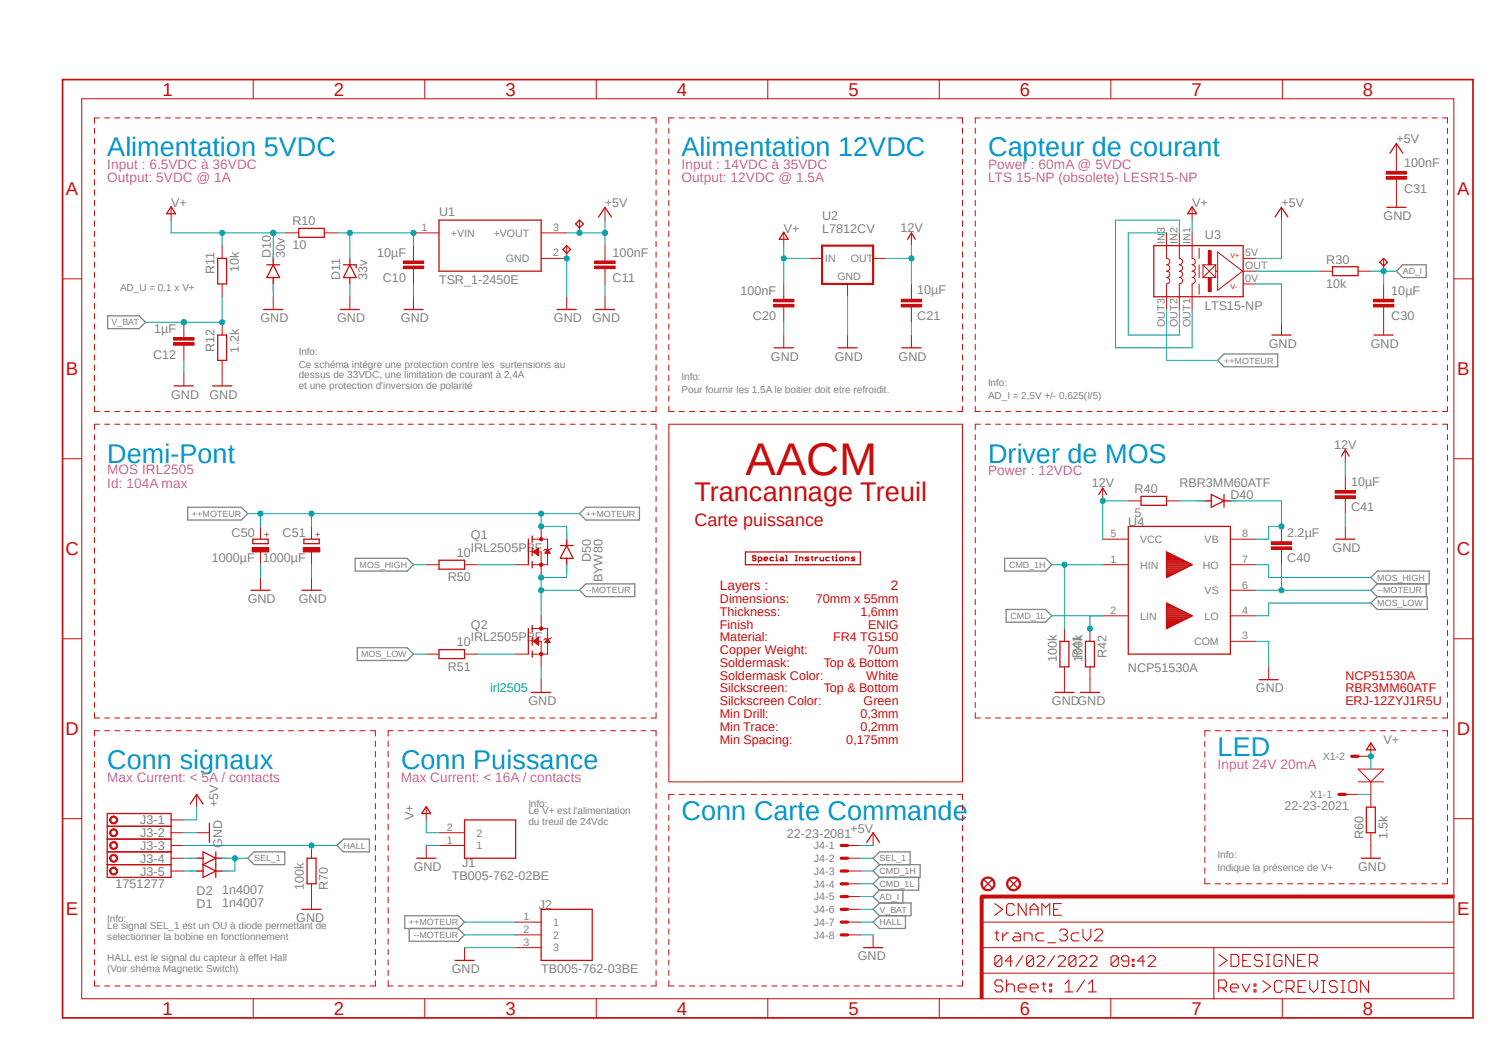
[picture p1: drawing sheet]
<svg xmlns="http://www.w3.org/2000/svg" width="297mm" height="210mm" viewBox="0 0 297 210" stroke-linecap="round" stroke-linejoin="round" font-family="sans-serif">
<defs><g id="words">
<text font-size="9.1" fill="#c90d0c" x="148.3" y="94.5">AACM</text>
<g font-size="5.4" fill="#0696d7">
<text x="21.3" y="31.1">Alimentation 5VDC</text>
<text x="135.6" y="31.1">Alimentation 12VDC</text>
<text x="196.6" y="31.1">Capteur de courant</text>
<text x="21.3" y="92">Demi-Pont</text>
<text x="196.6" y="92">Driver de MOS</text>
<text x="21.3" y="153">Conn signaux</text>
<text x="79.8" y="153">Conn Puissance</text>
<text x="242.2" y="150.4">LED</text>
<text x="135.6" y="163.1">Conn Carte Commande</text>
</g>
<text font-size="5.4" fill="#c90d0c" x="138.1" y="99.6">Trancannage Treuil</text>
<g font-size="3.7" fill="#c90d0c">
<text x="32.3" y="19">1</text>
<text x="66.4" y="19">2</text>
<text x="100.5" y="19">3</text>
<text x="134.7" y="19">4</text>
<text x="168.8" y="19">5</text>
<text x="202.9" y="19">6</text>
<text x="237" y="19">7</text>
<text x="271.1" y="19">8</text>
<text x="13.1" y="38.9">A</text>
<text x="289.9" y="38.9">A</text>
<text x="13.1" y="74.6">B</text>
<text x="289.9" y="74.6">B</text>
<text x="13" y="110.4">C</text>
<text x="289.8" y="110.4">C</text>
<text x="13" y="146.3">D</text>
<text x="289.8" y="146.3">D</text>
<text x="13.1" y="182">E</text>
<text x="289.9" y="182">E</text>
<text x="32.3" y="201.8">1</text>
<text x="66.4" y="201.8">2</text>
<text x="100.5" y="201.8">3</text>
<text x="134.7" y="201.8">4</text>
<text x="168.8" y="201.8">5</text>
<text x="202.9" y="201.8">6</text>
<text x="237" y="201.8">7</text>
<text x="271.1" y="201.8">8</text>
</g>
<text font-size="3.6" fill="#c90d0c" x="138.1" y="104.7">Carte puissance</text>
<g font-size="2.7" fill="#c55ea3">
<text x="21.3" y="33.6">Input : 6.5VDC à 36VDC</text>
<text x="135.6" y="33.6">Input : 14VDC à 35VDC</text>
<text x="196.6" y="33.6">Power : 60mA @ 5VDC</text>
<text x="21.3" y="36.2">Output: 5VDC @ 1A</text>
<text x="135.6" y="36.2">Output: 12VDC @ 1.5A</text>
<text x="196.6" y="36.2">LTS 15-NP (obsolete) LESR15-NP</text>
<text x="21.3" y="94.2">MOS IRL2505</text>
<text x="196.6" y="94.5">Power : 12VDC</text>
<text x="21.3" y="97.1">Id: 104A max</text>
<text x="21.3" y="155.5">Max Current: &lt; 5A / contacts</text>
<text x="79.8" y="155.5">Max Current: &lt; 16A / contacts</text>
<text x="242.2" y="153">Input 24V 20mA</text>
</g>
<g font-size="2.7" fill="#c90d0c">
<text x="143.2" y="117.4">Layers :</text>
<text x="177.2" y="117.4">2</text>
</g>
<g font-size="2.5" fill="#808080">
<text x="277.8" y="28.5">+5V</text>
<text x="279.3" y="33.2">100nF</text>
<text x="34" y="41.2">V+</text>
<text x="120.4" y="41.2">+5V</text>
<text x="237.2" y="41.2">V+</text>
<text x="254.9" y="41.2">+5V</text>
<text x="279.3" y="38.3">C31</text>
<text x="58.2" y="44.8">R10</text>
<text x="87.3" y="43">U1</text>
<text x="155.9" y="46.3">V+</text>
<text x="163.5" y="46.3">L7812CV</text>
<text x="163.5" y="43.8">U2</text>
<text x="179.1" y="46.1">12V</text>
<text x="239.7" y="47.6">U3</text>
<text x="275.3" y="43.8">GND</text>
<text x="53.8" y="51.4" transform="rotate(-90 53.8 51.4)">D10</text>
<text x="56.6" y="51.4" transform="rotate(-90 56.6 51.4)">30v</text>
<text x="58.2" y="49.6">10</text>
<text x="75" y="51">10µF</text>
<text x="121.9" y="51">100nF</text>
<text x="263.8" y="52.4">R30</text>
<text x="42.7" y="54.6" transform="rotate(-90 42.7 54.6)">R11</text>
<text x="47.5" y="54.2" transform="rotate(-90 47.5 54.2)">10k</text>
<text x="67.7" y="55.7" transform="rotate(-90 67.7 55.7)">D11</text>
<text x="73" y="55.7" transform="rotate(-90 73 55.7)">33v</text>
<text x="76.2" y="56.1">C10</text>
<text x="87.3" y="56.5">TSR_1-2450E</text>
<text x="121.9" y="56.1">C11</text>
<text x="147.3" y="58.6">100nF</text>
<text x="182.5" y="58.5">10µF</text>
<text x="263.8" y="57.2">10k</text>
<text x="276.8" y="58.6">10µF</text>
<text x="51.8" y="64.1">GND</text>
<text x="67.1" y="64.1">GND</text>
<text x="79.8" y="64.1">GND</text>
<text x="110.2" y="64.1">GND</text>
<text x="117.8" y="64.1">GND</text>
<text x="149.8" y="63.7">C20</text>
<text x="182.5" y="63.6">C21</text>
<text x="239.7" y="61.6">LTS15-NP</text>
<text x="276.8" y="63.7">C30</text>
<text x="30.4" y="71.3">C12</text>
<text x="30.7" y="66.3">1µF</text>
<text x="42.7" y="70" transform="rotate(-90 42.7 70)">R12</text>
<text x="47.5" y="70.1" transform="rotate(-90 47.5 70.1)">1.2k</text>
<text x="153.4" y="71.7">GND</text>
<text x="166.1" y="71.7">GND</text>
<text x="178.8" y="71.7">GND</text>
<text x="252.4" y="69.2">GND</text>
<text x="272.7" y="69.2">GND</text>
<text x="34" y="79.3">GND</text>
<text x="41.7" y="79.3">GND</text>
<text x="265.4" y="89.2">12V</text>
<text x="217.2" y="96.8">12V</text>
<text x="225.7" y="98.1">R40</text>
<text x="234.6" y="96.9">RBR3MM60ATF</text>
<text x="244.8" y="99.1">D40</text>
<text x="268.8" y="96.6">10µF</text>
<text x="268.8" y="101.7">C41</text>
<text x="46.1" y="106.8">C50</text>
<text x="56.2" y="106.8">C51</text>
<text x="93.7" y="107.2">Q1</text>
<text x="224.5" y="104.7">U4</text>
<text x="225.7" y="102.9">5</text>
<text x="256.1" y="106.8">2.2µF</text>
<text x="42.1" y="111.8">1000µF</text>
<text x="52.3" y="111.8">1000µF</text>
<text x="90.9" y="110.8">10</text>
<text x="93.7" y="109.8">IRL2505PBF</text>
<text x="117.6" y="111.8" transform="rotate(-90 117.6 111.8)">D50</text>
<text x="256.1" y="111.8">C40</text>
<text x="265.1" y="109.8">GND</text>
<text x="49.3" y="119.9">GND</text>
<text x="59.4" y="119.9">GND</text>
<text x="89.1" y="115.6">R50</text>
<text x="119.8" y="115.7" transform="rotate(-90 119.8 115.7)">BYW80</text>
<text x="93.7" y="125">Q2</text>
<text x="90.9" y="128.6">10</text>
<text x="93.7" y="127.6">IRL2505PBF</text>
<text x="210.3" y="131.7" transform="rotate(-90 210.3 131.7)">100k</text>
<text x="215.1" y="130.9" transform="rotate(-90 215.1 130.9)">R41</text>
<text x="215.4" y="131.7" transform="rotate(-90 215.4 131.7)">100k</text>
<text x="220.1" y="130.9" transform="rotate(-90 220.1 130.9)">R42</text>
<text x="89.1" y="133.4">R51</text>
<text x="224.4" y="133.6">NCP51530A</text>
<text x="249.9" y="137.7">GND</text>
<text x="105.1" y="140.3">GND</text>
<text x="209.3" y="140.3">GNDGND</text>
<text x="275.3" y="147.9">V+</text>
<text x="43.4" y="160.5" transform="rotate(-90 43.4 160.5)">+5V</text>
<text x="255.5" y="161.2">22-23-2021</text>
<text x="27.9" y="164">J3-1</text>
<text x="27.9" y="166.5">J3-2</text>
<text x="82.3" y="163.1" transform="rotate(-90 82.3 163.1)">V+</text>
<text x="156.5" y="166.8">22-23-2081</text>
<text x="169.2" y="165.6">+5V</text>
<text x="271.2" y="166.9" transform="rotate(-90 271.2 166.9)">R60</text>
<text x="276" y="166.9" transform="rotate(-90 276 166.9)">1.5k</text>
<text x="27.9" y="169">J3-3</text>
<text x="27.9" y="171.6">J3-4</text>
<text x="44.2" y="168.7" transform="rotate(-90 44.2 168.7)">GND</text>
<text x="82.3" y="173.2">GND</text>
<text x="91.9" y="172.5">J1</text>
<text x="270.2" y="173.2">GND</text>
<text x="23" y="176.7">1751277</text>
<text x="27.9" y="174.1">J3-5</text>
<text x="39.1" y="178.1">D2</text>
<text x="44.2" y="177.8">1n4007</text>
<text x="60.5" y="177" transform="rotate(-90 60.5 177)">100k</text>
<text x="65.2" y="177" transform="rotate(-90 65.2 177)">R70</text>
<text x="89.9" y="175">TB005-762-02BE</text>
<text x="39.1" y="180.6">D1</text>
<text x="44.2" y="180.3">1n4007</text>
<text x="58.9" y="183.4">GND</text>
<text x="107.2" y="180.9">J2</text>
<text x="170.6" y="191">GND</text>
<text x="89.9" y="193.6">GND</text>
<text x="107.7" y="193.6">TB005-762-03BE</text>
</g>
<g font-size="2.5" fill="#c90d0c">
<text x="143.2" y="119.9">Dimensions:</text>
<text x="162.3" y="119.9">70mm x 55mm</text>
<text x="143.2" y="122.5">Thickness:</text>
<text x="143.2" y="125">Finish</text>
<text x="171.2" y="122.5">1,6mm</text>
<text x="172.7" y="125">ENIG</text>
<text x="143.2" y="127.6">Material:</text>
<text x="143.2" y="130.1">Copper Weight:</text>
<text x="165.7" y="127.6">FR4 TG150</text>
<text x="172.5" y="130.1">70um</text>
<text x="143.2" y="132.6">Soldermask:</text>
<text x="143.2" y="135.2">Soldermask Color:</text>
<text x="143.2" y="137.7">Silckscreen:</text>
<text x="163.9" y="132.6">Top &amp; Bottom</text>
<text x="163.9" y="137.7">Top &amp; Bottom</text>
<text x="172.3" y="135.2">White</text>
<text x="267.6" y="137.7">RBR3MM60ATF</text>
<text x="267.6" y="135.2">NCP51530A</text>
<text x="143.2" y="140.3">Silckscreen Color:</text>
<text x="143.2" y="142.8">Min Drill:</text>
<text x="171.2" y="142.8">0,3mm</text>
<text x="171.8" y="140.3">Green</text>
<text x="267.6" y="140.3">ERJ-12ZYJ1R5U</text>
<text x="143.2" y="145.3">Min Trace:</text>
<text x="143.2" y="147.9">Min Spacing:</text>
<text x="168.4" y="147.9">0,175mm</text>
<text x="171.2" y="145.3">0,2mm</text>
</g>
<text font-size="2.5" fill="#0dab76" x="97.5" y="137.7">irl2505</text>
<g font-size="2.1" fill="#808080">
<text x="83.8" y="45.9">1</text>
<text x="89.7" y="47.1">+VIN</text>
<text x="98.2" y="47.1">+VOUT</text>
<text x="110" y="45.9">3</text>
<text x="100.6" y="52.2">GND</text>
<text x="110" y="51">2</text>
<text x="164.2" y="52">IN</text>
<text x="169.2" y="52">OUT</text>
<text x="231.7" y="48.5" transform="rotate(-90 231.7 48.5)">IN3</text>
<text x="234.3" y="48.5" transform="rotate(-90 234.3 48.5)">IN2</text>
<text x="236.8" y="48.5" transform="rotate(-90 236.8 48.5)">IN1</text>
<text x="247.7" y="51">5V</text>
<text x="247.7" y="53.6">OUT</text>
<text x="166.6" y="55.7">GND</text>
<text x="247.7" y="56.1">0V</text>
<text x="231.7" y="65" transform="rotate(-90 231.7 65)">OUT3</text>
<text x="234.3" y="65" transform="rotate(-90 234.3 65)">OUT2</text>
<text x="236.8" y="65" transform="rotate(-90 236.8 65)">OUT1</text>
<text x="220.9" y="106.9">5</text>
<text x="226.8" y="108">VCC</text>
<text x="239.6" y="108">VB</text>
<text x="247.1" y="106.9">8</text>
<text x="220.9" y="112">1</text>
<text x="226.8" y="113.1">HIN</text>
<text x="239.3" y="113.1">HO</text>
<text x="247.1" y="112">7</text>
<text x="239.6" y="118.2">VS</text>
<text x="247.1" y="117.1">6</text>
<text x="220.9" y="122.1">2</text>
<text x="226.8" y="123.2">LIN</text>
<text x="239.6" y="123.2">LO</text>
<text x="247.1" y="122.1">4</text>
<text x="237.5" y="128.3">COM</text>
<text x="247.1" y="127.2">3</text>
<text x="263.1" y="151.2">X1-2</text>
<text x="260.6" y="158.8">X1-1</text>
<text x="88.9" y="167.8">1</text>
<text x="88.9" y="165.3">2</text>
<text x="94.8" y="166.4">2</text>
<text x="94.8" y="168.9">1</text>
<text x="161.9" y="168.9">J4-1</text>
<text x="161.9" y="171.4">J4-2</text>
<text x="161.9" y="174">J4-3</text>
<text x="161.9" y="176.5">J4-4</text>
<text x="161.9" y="179.1">J4-5</text>
<text x="104.1" y="183">1</text>
<text x="104.1" y="185.6">2</text>
<text x="110" y="184.1">1</text>
<text x="161.9" y="181.6">J4-6</text>
<text x="161.9" y="184.1">J4-7</text>
<text x="104.1" y="188.1">3</text>
<text x="110" y="186.7">2</text>
<text x="110" y="189.2">3</text>
<text x="161.9" y="186.7">J4-8</text>
</g>
<g font-size="2" fill="#808080">
<text x="23.9" y="57.9">AD_U = 0.1 x V+</text>
<text x="59.4" y="70.6">Info:</text>
<text x="59.4" y="73.2">Ce schéma intègre une protection contre les surtensions au</text>
<text x="59.4" y="75.3">dessus de 33VDC, une limitation de courant à 2,4A</text>
<text x="59.4" y="77.4">et une protection d'inversion de polarité</text>
<text x="135.6" y="75.6">Info:</text>
<text x="196.6" y="76.8">Info:</text>
<text x="135.6" y="78.2">Pour fournir les 1.5A le boitier doit etre refroidit.</text>
<text x="196.6" y="79.3">AD_I = 2,5V +/- 0,625(I/5)</text>
<text x="105.1" y="160.5">Info:</text>
<text x="105.1" y="162">Le V+ est l'alimentation</text>
<text x="105.1" y="164.1">du treuil de 24Vdc</text>
<text x="242.2" y="170.7">Info:</text>
<text x="242.2" y="173.2">Indique la présence de V+</text>
<text x="21.3" y="184.8">Le signal SEL_1 est un OU à diode permettant de</text>
<text x="21.3" y="183.4">Info:</text>
<text x="21.3" y="186.9">selectionner la bobine en fonctionnement</text>
<text x="21.3" y="191.2">HALL est le signal du capteur à effet Hall</text>
<text x="21.3" y="193.3">(Voir shéma Magnetic Switch)</text>
</g>
<g font-size="1.8" fill="#808080">
<text x="279.1" y="54.6">AD_I</text>
<text x="22.2" y="64.7">V_BAT</text>
<text x="243.5" y="72.3">++MOTEUR</text>
<text x="38.2" y="102.8">++MOTEUR</text>
<text x="116.5" y="102.8">++MOTEUR</text>
<text x="71.5" y="112.9">MOS_HIGH</text>
<text x="200.7" y="112.9">CMD_1H</text>
<text x="116.5" y="118">--MOTEUR</text>
<text x="274" y="118">--MOTEUR</text>
<text x="274" y="115.5">MOS_HIGH</text>
<text x="201" y="123.1">CMD_1L</text>
<text x="274" y="120.6">MOS_LOW</text>
<text x="71.8" y="130.7">MOS_LOW</text>
<text x="50.5" y="171.3">SEL_1</text>
<text x="68.3" y="168.8">HALL</text>
<text x="175" y="171.3">SEL_1</text>
<text x="175" y="173.9">CMD_1H</text>
<text x="175" y="178.9">AD_I</text>
<text x="175" y="176.4">CMD_1L</text>
<text x="81.3" y="184">++MOTEUR</text>
<text x="175" y="181.5">V_BAT</text>
<text x="175" y="184">HALL</text>
<text x="82.3" y="186.6">--MOTEUR</text>
</g>
<g font-size="1.8" fill="#c90d0c">
<text x="53.7" y="106.8" transform="rotate(-90 53.7 106.8)">+</text>
<text x="63.8" y="106.8" transform="rotate(-90 63.8 106.8)">+</text>
</g>
<g font-size="1.4" fill="#c90d0c">
<text x="244.8" y="51.4">V+</text>
<text x="244.8" y="57.5">V-</text>
</g>
<g font-size=".6" fill="#808080">
<text x="54.6" y="53" transform="rotate(-90 54.6 53)">SpiceOrder 2</text>
<text x="54.6" y="58.1" transform="rotate(-90 54.6 58.1)">SpiceOrder 1</text>
<text x="238.1" y="99.8">SpiceOrder 1</text>
<text x="243.2" y="99.8">SpiceOrder 2</text>
<text x="113" y="113.9" transform="rotate(-90 113 113.9)">SpiceOrder 1</text>
<text x="113" y="108.8" transform="rotate(-90 113 108.8)">SpiceOrder 2</text>
<text x="37.5" y="173.4">SpiceOrder 1</text>
<text x="37.5" y="170.9">SpiceOrder 1</text>
<text x="42.6" y="173.4">SpiceOrder 2</text>
<text x="42.6" y="170.9">SpiceOrder 2</text>
</g>
</g></defs>
<path d="M12.1 15.5l281.3 187.3M293.4 15.5l-281.3 187.3" fill="none" stroke="#fff" stroke-width=".2"/>
<g fill="none" stroke="#808080" stroke-width=".25">
<path d="M279.1 52.7h4.6v2.5h-4.6l-1.3-1.3zM21.4 62.8h6.3l1.3 1.3-1.3 1.3h-6.3zM243.5 70.4h10.7v2.5h-10.7l-1.3-1.2zM37.3 100.9h10.7l1.3 1.3-1.3 1.2h-10.7zM70.7 111h10.3l1.3 1.3-1.3 1.3h-10.3zM115.3 117.4l1.2-1.3h9.8v2.6h-9.8zM115.3 102.2l1.2-1.3h10.7v2.5h-10.7zM199.9 111h8.1l1.3 1.3-1.3 1.3h-8.1zM272.7 114.9l1.3-1.3h10.3v2.5h-10.3zM272.7 119.9l1.3-1.2h9.9v2.5h-9.9zM274 116.1l-1.3 1.3 1.3 1.3M283.7 116.1v2.6"/>
<path d="M71.1 128.8h9.9l1.3 1.3-1.3 1.3h-9.9zM200.2 121.2h7.8l1.3 1.3-1.3 1.2h-7.8zM50.5 169.4h6.1v2.6h-6.1l-1.2-1.3zM68.3 166.9h5.2v2.5h-5.2l-1.2-1.3zM175 179.6l-1.3 1.2 1.3 1.3M175 179.6h6.2v2.5h-6.2M175 177l-1.3 1.3 1.3 1.3M175 172l-1.3-1.3 1.3-1.3h6.1v2.6M175 172h8v2.5h-8M175 172l-1.3 1.2 1.3 1.3M175 174.5l-1.3 1.3 1.3 1.2M179.6 177v2.6"/>
<path d="M182.8 174.5v2.5h-7.8M80.5 182.1h10.6l1.3 1.3-1.3 1.3h-10.6zM81.4 184.7v2.5h9.7l1.3-1.3-1.3-1.2M175 182.1l-1.3 1.3 1.3 1.3h5.1v-2.6"/>
</g>
<g fill="none" stroke="#c90d0c" stroke-width=".2">
<path d="M18.8 25.5v1M18.8 27.6v1M18.8 29.6v1M18.8 31.7v1M18.8 33.7v1.1M18.8 35.7v1.1M18.8 37.8v1M18.8 39.8v1.1M19.8 23.5h-1v1M20.8 23.5h1M22.8 23.5h1M24.8 23.5h1.1"/>
<path d="M26.8 23.5h1.1M28.9 23.5h1M30.9 23.5h1M32.9 23.5h1M34.9 23.5h1M36.9 23.5h1M38.9 23.5h1M40.9 23.5h1.1M43 23.5h1M45 23.5h1M47 23.5h1M49 23.5h1"/>
<path d="M51 23.5h1M53 23.5h1M55 23.5h1M57 23.5h1M59.1 23.5h1M61.1 23.5h1M63.1 23.5h1M65.1 23.5h1M67.1 23.5h1M69.1 23.5h1M71.1 23.5h1M73.2 23.5h1"/>
<path d="M75.1 23.5h1.1M77.2 23.5h1M79.2 23.5h1M81.2 23.5h1M83.2 23.5h1M85.2 23.5h1M87.2 23.5h1.1M89.2 23.5h1.1M91.3 23.5h1M93.3 23.5h1M95.3 23.5h1M97.3 23.5h1"/>
<path d="M99.3 23.5h1M101.3 23.5h1M103.3 23.5h1.1M105.4 23.5h1M107.4 23.5h1M109.4 23.5h1M111.4 23.5h1M113.4 23.5h1M115.4 23.5h1M117.4 23.5h1M119.4 23.5h1M121.5 23.5h1"/>
<path d="M123.5 23.5h1M125.5 23.5h1M127.5 23.5h1M129.5 23.5h1v1M130.5 25.5v1M130.5 27.6v1M130.5 29.6v1M130.5 31.7v1M130.5 33.7v1.1M130.5 35.7v1.1M130.5 37.8v1M130.5 39.8v1.1"/>
<path d="M133.1 25.5v1M133.1 27.6v1M133.1 29.6v1M133.1 31.7v1M133.1 33.7v1.1M133.1 35.7v1.1M133.1 37.8v1M133.1 39.8v1.1M134.1 23.5h-1v1M135.1 23.5h1M137.2 23.5h1M139.2 23.5h1.1"/>
<path d="M141.3 23.5h1M143.3 23.5h1.1M145.3 23.5h1.1M147.4 23.5h1.1M149.4 23.5h1.1M151.5 23.5h1M153.5 23.5h1.1M155.6 23.5h1M157.6 23.5h1.1M159.7 23.5h1M161.7 23.5h1.1M163.8 23.5h1"/>
<path d="M165.8 23.5h1.1M167.9 23.5h1M169.9 23.5h1.1M172 23.5h1M174 23.5h1.1M176.1 23.5h1M178.1 23.5h1.1M180.2 23.5h1M182.2 23.5h1.1M184.3 23.5h1M186.3 23.5h1.1M188.3 23.5h1.1"/>
<path d="M190.4 23.5h1.1v1M191.5 25.5v1M191.5 27.6v1M191.5 29.6v1M191.5 31.7v1M191.5 33.7v1.1M191.5 35.7v1.1M191.5 37.8v1M191.5 39.8v1.1M194 25.5v1M194 27.6v1M194 29.6v1"/>
<path d="M194 31.7v1M194 33.7v1.1M194 35.7v1.1M194 37.8v1M194 39.8v1.1M195 23.5h-1v1M196 23.5h1M198 23.5h1.1M200.1 23.5h1M202.1 23.5h1M204.1 23.5h1M206.1 23.5h1"/>
<path d="M208.2 23.5h1M210.1 23.5h1.1M212.2 23.5h1M214.2 23.5h1M216.2 23.5h1.1M218.2 23.5h1M220.3 23.5h1M222.3 23.5h1M224.3 23.5h1M226.3 23.5h1M228.3 23.5h1.1M230.4 23.5h1"/>
<path d="M232.4 23.5h1M234.4 23.5h1M236.4 23.5h1M238.4 23.5h1.1M240.5 23.5h1M242.5 23.5h1M244.5 23.5h1M246.5 23.5h1M248.5 23.5h1.1M250.6 23.5h1M252.6 23.5h1M254.6 23.5h1"/>
<path d="M256.6 23.5h1M258.7 23.5h1M260.6 23.5h1.1M262.7 23.5h1M264.7 23.5h1M266.7 23.5h1.1M268.7 23.5h1M270.8 23.5h1M272.8 23.5h1M274.8 23.5h1M276.8 23.5h1M278.8 23.5h1.1"/>
<path d="M280.9 23.5h1M282.9 23.5h1M284.9 23.5h1M286.9 23.5h1.1v1M288 25.5v1M288 27.6v1M288 29.6v1M288 31.7v1M288 33.7v1.1M288 35.7v1.1M288 37.8v1M288 39.8v1.1"/>
<path d="M18.8 41.9v1M18.8 43.9v1.1M18.8 46v1M18.8 48v1.1M18.8 50.1v1M18.8 52.1v1.1M18.8 54.2v1M18.8 56.2v1.1M18.8 58.3v1M120.4 41.2v2.6M130.5 41.9v1M130.5 43.9v1.1"/>
<path d="M130.5 46v1M130.5 48v1.1M130.5 50.1v1M130.5 52.1v1.1M130.5 54.2v1M130.5 56.2v1.1M130.5 58.3v1M133.1 41.9v1M133.1 43.9v1.1M133.1 46v1M133.1 48v1.1M133.1 50.1v1"/>
<path d="M133.1 52.1v1.1M133.1 54.2v1M133.1 56.2v1.1M133.1 58.3v1M191.5 41.9v1M191.5 43.9v1.1M191.5 46v1M191.5 48v1.1M191.5 50.1v1M191.5 52.1v1.1M191.5 54.2v1M191.5 56.2v1.1"/>
<path d="M191.5 58.3v1M194 41.9v1M194 43.9v1.1M194 46v1M194 48v1.1M194 50.1v1M194 52.1v1.1M194 54.2v1M194 56.2v1.1M194 58.3v1M288 41.9v1M288 43.9v1.1"/>
<path d="M288 46v1M288 48v1.1M288 50.1v1M288 52.1v1.1M288 54.2v1M288 56.2v1.1M288 58.3v1M18.8 60.3v1.1M18.8 62.4v1M18.8 64.4v1M18.8 66.5v1M18.8 68.5v1.1"/>
<path d="M18.8 70.6v1M18.8 72.6v1.1M18.8 74.6v1.1M18.8 76.7v1.1M18.8 78.7v1.1M130.5 60.3v1.1M130.5 62.4v1M130.5 64.4v1M130.5 66.5v1M130.5 68.5v1.1M130.5 70.6v1M130.5 72.6v1.1"/>
<path d="M130.5 74.6v1.1M130.5 76.7v1.1M130.5 78.7v1.1M133.1 60.3v1.1M133.1 62.4v1M133.1 64.4v1M133.1 66.5v1M133.1 68.5v1.1M133.1 70.6v1M133.1 72.6v1.1M133.1 74.6v1.1M133.1 76.7v1.1"/>
<path d="M133.1 78.7v1.1M191.5 60.3v1.1M191.5 62.4v1M191.5 64.4v1M191.5 66.5v1M191.5 68.5v1.1M191.5 70.6v1M191.5 72.6v1.1M191.5 74.6v1.1M191.5 76.7v1.1M191.5 78.7v1.1M194 60.3v1.1"/>
<path d="M194 62.4v1M194 64.4v1M194 66.5v1M194 68.5v1.1M194 70.6v1M194 72.6v1.1M194 74.6v1.1M194 76.7v1.1M194 78.7v1.1M288 60.3v1.1M288 62.4v1M288 64.4v1"/>
<path d="M288 66.5v1M288 68.5v1.1M288 70.6v1M288 72.6v1.1M288 74.6v1.1M288 76.7v1.1M288 78.7v1.1M18.8 80.8v1h1M18.8 86.4v1.1M18.8 88.5v1M18.8 90.5v1.1M18.8 92.6v1"/>
<path d="M18.8 94.6v1.1M18.8 96.7v1M18.8 98.7v1.1M19.8 84.4h-1v1M20.8 81.8h1M20.8 84.4h1M22.8 81.8h1M22.8 84.4h1M24.8 81.8h1.1M24.8 84.4h1.1M26.8 81.8h1.1M26.8 84.4h1.1"/>
<path d="M28.9 81.8h1M28.9 84.4h1M30.9 81.8h1M30.9 84.4h1M32.9 81.8h1M32.9 84.4h1M34.9 81.8h1M34.9 84.4h1M36.9 81.8h1M36.9 84.4h1M38.9 81.8h1M38.9 84.4h1"/>
<path d="M40.9 81.8h1.1M40.9 84.4h1.1M43 81.8h1M43 84.4h1M45 81.8h1M45 84.4h1M47 81.8h1M47 84.4h1M49 81.8h1M49 84.4h1M51 81.8h1M51 84.4h1"/>
<path d="M53 81.8h1M53 84.4h1M55 81.8h1M55 84.4h1M57 81.8h1M57 84.4h1M59.1 81.8h1M59.1 84.4h1M61.1 81.8h1M61.1 84.4h1M63.1 81.8h1M63.1 84.4h1"/>
<path d="M65.1 81.8h1M65.1 84.4h1M67.1 81.8h1M67.1 84.4h1M69.1 81.8h1M69.1 84.4h1M71.1 81.8h1M71.1 84.4h1M73.2 81.8h1M73.2 84.4h1M75.1 81.8h1.1M75.1 84.4h1.1"/>
<path d="M77.2 81.8h1M77.2 84.4h1M79.2 81.8h1M79.2 84.4h1M81.2 81.8h1M81.2 84.4h1M83.2 81.8h1M83.2 84.4h1M85.2 81.8h1M85.2 84.4h1M87.2 81.8h1.1M87.2 84.4h1.1"/>
<path d="M89.2 81.8h1.1M89.2 84.4h1.1M91.3 81.8h1M91.3 84.4h1M93.3 81.8h1M93.3 84.4h1M95.3 81.8h1M95.3 84.4h1M97.3 81.8h1M97.3 84.4h1M99.3 81.8h1M99.3 84.4h1"/>
<path d="M101.3 81.8h1M101.3 84.4h1M103.3 81.8h1.1M103.3 84.4h1.1M105.4 81.8h1M105.4 84.4h1M107.4 81.8h1M107.4 84.4h1M109.4 81.8h1M109.4 84.4h1M111.4 81.8h1M111.4 84.4h1"/>
<path d="M113.4 81.8h1M113.4 84.4h1M115.4 81.8h1M115.4 84.4h1M117.4 81.8h1M117.4 84.4h1M119.4 81.8h1M119.4 84.4h1M121.5 81.8h1M121.5 84.4h1M123.5 81.8h1M123.5 84.4h1"/>
<path d="M125.5 81.8h1M125.5 84.4h1M127.5 81.8h1M127.5 84.4h1M129.5 84.4h1v1M130.5 80.8v1h-1M130.5 86.4v1.1M130.5 88.5v1M130.5 90.5v1.1M130.5 92.6v1M130.5 94.6v1.1M130.5 96.7v1"/>
<path d="M130.5 98.7v1.1M133.1 80.8v1h1M133.1 84.4h58.4v71.1h-58.4zM135.1 81.8h1M137.2 81.8h1M139.2 81.8h1.1M141.3 81.8h1M143.3 81.8h1.1M145.3 81.8h1.1M147.4 81.8h1.1M149.4 81.8h1.1M151.5 81.8h1"/>
<path d="M153.5 81.8h1.1M155.6 81.8h1M157.6 81.8h1.1M159.7 81.8h1M161.7 81.8h1.1M163.8 81.8h1M165.8 81.8h1.1M167.9 81.8h1M169.9 81.8h1.1M172 81.8h1M174 81.8h1.1M176.1 81.8h1"/>
<path d="M178.1 81.8h1.1M180.2 81.8h1M182.2 81.8h1.1M184.3 81.8h1M186.3 81.8h1.1M188.3 81.8h1.1M191.5 80.8v1h-1.1M194 80.8v1h1M194 86.4v1.1M194 88.5v1M194 90.5v1.1M194 92.6v1"/>
<path d="M194 94.6v1.1M194 96.7v1M194 98.7v1.1M195 84.4h-1v1M196 81.8h1M196 84.4h1M198 81.8h1.1M198 84.4h1.1M200.1 81.8h1M200.1 84.4h1M202.1 81.8h1M202.1 84.4h1"/>
<path d="M204.1 81.8h1M204.1 84.4h1M206.1 81.8h1M206.1 84.4h1M208.2 81.8h1M208.2 84.4h1M210.1 81.8h1.1M210.1 84.4h1.1M212.2 81.8h1M212.2 84.4h1M214.2 81.8h1M214.2 84.4h1"/>
<path d="M216.2 81.8h1.1M216.2 84.4h1.1M218.2 81.8h1M218.2 84.4h1M220.3 81.8h1M220.3 84.4h1M222.3 81.8h1M222.3 84.4h1M224.3 81.8h1M224.3 84.4h1M226.3 81.8h1M226.3 84.4h1"/>
<path d="M228.3 81.8h1.1M228.3 84.4h1.1M230.4 81.8h1M230.4 84.4h1M232.4 81.8h1M232.4 84.4h1M234.4 81.8h1M234.4 84.4h1M236.4 81.8h1M236.4 84.4h1M238.4 81.8h1.1M238.4 84.4h1.1"/>
<path d="M240.5 81.8h1M240.5 84.4h1M242.5 81.8h1M242.5 84.4h1M244.5 81.8h1M244.5 84.4h1M246.5 81.8h1M246.5 84.4h1M248.5 81.8h1.1M248.5 84.4h1.1M250.6 81.8h1M250.6 84.4h1"/>
<path d="M252.6 81.8h1M252.6 84.4h1M254.6 81.8h1M254.6 84.4h1M256.6 81.8h1M256.6 84.4h1M258.7 81.8h1M258.7 84.4h1M260.6 81.8h1.1M260.6 84.4h1.1M262.7 81.8h1M262.7 84.4h1"/>
<path d="M264.7 81.8h1M264.7 84.4h1M266.7 81.8h1.1M266.7 84.4h1.1M268.7 81.8h1M268.7 84.4h1M270.8 81.8h1M270.8 84.4h1M272.8 81.8h1M272.8 84.4h1M274.8 81.8h1M274.8 84.4h1"/>
<path d="M276.8 81.8h1M276.8 84.4h1M278.8 81.8h1.1M278.8 84.4h1.1M280.9 81.8h1M280.9 84.4h1M282.9 81.8h1M282.9 84.4h1M284.9 81.8h1M284.9 84.4h1M286.9 84.4h1.1v1M288 80.8v1h-1.1"/>
<path d="M288 86.4v1.1M288 88.5v1M288 90.5v1.1M288 92.6v1M288 94.6v1.1M288 96.7v1M288 98.7v1.1M18.8 100.8v1M18.8 102.8v1M18.8 104.9v1M18.8 106.9v1M18.8 109v1"/>
<path d="M18.8 111v1.1M18.8 113.1v1M18.8 115.1v1.1M18.8 117.1v1.1M18.8 119.2v1.1M130.5 100.8v1M130.5 102.8v1M130.5 104.9v1M130.5 106.9v1M130.5 109v1M130.5 111v1.1M130.5 113.1v1"/>
<path d="M130.5 115.1v1.1M130.5 117.1v1.1M130.5 119.2v1.1M194 100.8v1M194 102.8v1M194 104.9v1M194 106.9v1M194 109v1M194 111v1.1M194 113.1v1M194 115.1v1.1M194 117.1v1.1"/>
<path d="M194 119.2v1.1M288 100.8v1M288 102.8v1M288 104.9v1M288 106.9v1M288 109v1M288 111v1.1M288 113.1v1M288 115.1v1.1M288 117.1v1.1M288 119.2v1.1M18.8 121.2v1.1"/>
<path d="M18.8 123.3v1M18.8 125.3v1.1M18.8 127.4v1M18.8 129.5v1M18.8 131.5v1M18.8 133.5v1.1M18.8 135.6v1.1M18.8 137.6v1.1M18.8 139.7v1M130.5 121.2v1.1M130.5 123.3v1M130.5 125.3v1.1"/>
<path d="M130.5 127.4v1M130.5 129.5v1M130.5 131.5v1M130.5 133.5v1.1M130.5 135.6v1.1M130.5 137.6v1.1M130.5 139.7v1M194 121.2v1.1M194 123.3v1M194 125.3v1.1M194 127.4v1M194 129.5v1"/>
<path d="M194 131.5v1M194 133.5v1.1M194 135.6v1.1M194 137.6v1.1M194 139.7v1M288 121.2v1.1M288 123.3v1M288 125.3v1.1M288 127.4v1M288 129.5v1M288 131.5v1M288 133.5v1.1"/>
<path d="M288 135.6v1.1M288 137.6v1.1M288 139.7v1M18.8 141.7v1.1h1M18.8 147.4v1.1M18.8 149.4v1.1M18.8 151.5v1.1M18.8 153.6v1.1M18.8 155.7v1.1M18.8 157.7v1.1M18.8 159.8v1.1M19.8 145.3h-1v1.1"/>
<path d="M20.8 142.8h1M20.8 145.3h1M22.8 142.8h1M22.9 145.3h1M24.8 142.8h1.1M24.9 145.3h1M26.8 142.8h1.1M26.9 145.3h1M28.9 142.8h1M29 145.3h1M30.9 142.8h1M31 145.3h1"/>
<path d="M32.9 142.8h1M33 145.3h1M34.9 142.8h1M35.1 145.3h1M36.9 142.8h1M37.1 145.3h1M38.9 142.8h1M39.1 145.3h1M40.9 142.8h1.1M41.1 145.3h1.1M43 142.8h1M43.2 145.3h1"/>
<path d="M45 142.8h1M45.2 145.3h1M47 142.8h1M47.2 145.3h1.1M49 142.8h1M49.3 145.3h1M51 142.8h1M51.3 145.3h1M53 142.8h1M53.3 145.3h1.1M55 142.8h1M55.3 145.3h1.1"/>
<path d="M57 142.8h1M57.4 145.3h1M59.1 142.8h1M59.4 145.3h1.1M61.1 142.8h1M61.4 145.3h1.1M63.1 142.8h1M63.5 145.3h1M65.1 142.8h1M65.5 145.3h1M67.1 142.8h1M67.5 145.3h1.1"/>
<path d="M69.1 142.8h1M69.6 145.3h1M71.1 142.8h1M71.6 145.3h1M73.2 142.8h1M73.6 145.3h1.1v1.1M74.7 147.4v1.1M74.7 149.4v1.1M74.7 151.5v1.1M74.7 153.6v1.1M74.7 155.7v1.1M74.7 157.7v1.1"/>
<path d="M74.7 159.8v1.1M75.1 142.8h1.1M77.2 142.8h1M77.2 147.4v1.1M77.2 149.4v1.1M77.2 151.5v1.1M77.2 153.6v1.1M77.2 155.7v1.1M77.2 157.7v1.1M77.2 159.8v1.1M78.2 145.3h-1v1.1M79.2 142.8h1"/>
<path d="M79.2 145.3h1M81.2 142.8h1M81.2 145.3h1M83.2 142.8h1M83.2 145.3h1M85.2 142.8h1M85.3 145.3h1M87.2 142.8h1.1M87.2 145.3h1.1M89.2 142.8h1.1M89.3 145.3h1M91.3 142.8h1"/>
<path d="M91.3 145.3h1M93.3 142.8h1M93.3 145.3h1M95.3 142.8h1M95.3 145.3h1M97.3 142.8h1M97.3 145.3h1M99.3 142.8h1M99.3 145.3h1M101.3 142.8h1M101.3 145.3h1.1M103.3 142.8h1.1"/>
<path d="M103.3 145.3h1.1M105.4 142.8h1M105.4 145.3h1M107.4 142.8h1M107.4 145.3h1M109.4 142.8h1M109.4 145.3h1M111.4 142.8h1M111.4 145.3h1M113.4 142.8h1M113.4 145.3h1M115.4 142.8h1"/>
<path d="M115.4 145.3h1M117.4 142.8h1M117.4 145.3h1M119.4 142.8h1M119.5 145.3h.9M121.5 142.8h1M121.5 145.3h1M123.5 142.8h1M123.5 145.3h1M125.5 142.8h1M125.5 145.3h1M127.5 142.8h1"/>
<path d="M127.5 145.3h1M129.5 145.3h1v1.1M130.5 141.7v1.1h-1M130.5 147.4v1.1M130.5 149.4v1.1M130.5 151.5v1.1M130.5 153.6v1.1M130.5 155.7v1.1M130.5 157.7v1.1M130.5 159.8v1.1M134.1 158h-1v1M135.1 158h1"/>
<path d="M137.2 158h1M139.2 158h1.1M141.3 158h1M143.3 158h1.1M145.3 158h1.1M147.4 158h1.1M149.4 158h1.1M151.5 158h1M153.5 158h1.1M155.6 158h1M157.6 158h1.1M159.7 158h1"/>
<path d="M161.7 158h1.1M163.8 158h1M165.8 158h1.1M167.9 158h1M169.9 158h1.1M172 158h1M174 158h1.1M176.1 158h1M178.1 158h1.1M180.2 158h1M182.2 158h1.1M184.3 158h1"/>
<path d="M186.3 158h1.1M188.3 158h1.1M190.4 158h1.1v1M194 141.7v1.1h1M196 142.8h1M198 142.8h1.1M200.1 142.8h1M202.1 142.8h1M204.1 142.8h1M206.1 142.8h1M208.2 142.8h1M210.1 142.8h1.1"/>
<path d="M212.2 142.8h1M214.2 142.8h1M216.2 142.8h1.1M218.2 142.8h1M220.3 142.8h1M222.3 142.8h1M224.3 142.8h1M226.3 142.8h1M228.3 142.8h1.1M230.4 142.8h1M232.4 142.8h1M234.4 142.8h1"/>
<path d="M236.4 142.8h1M238.4 142.8h1.1M239.7 147.4v1.1M239.7 149.5v1.1M239.7 151.6v1.1M239.7 153.7v1.1M239.7 155.8v1.1M239.7 157.9v1.1M239.7 160v1.1M240.5 142.8h1M240.7 145.3h-1v1.1M241.8 145.3h1"/>
<path d="M242.5 142.8h1M243.8 145.3h1.1M244.5 142.8h1M245.9 145.3h1M246.5 142.8h1M247.9 145.3h1.1M248.5 142.8h1.1M250 145.3h1M250.6 142.8h1M252 145.3h1.1M252.6 142.8h1M254.1 145.3h1"/>
<path d="M254.6 142.8h1M256.1 145.3h1.1M256.6 142.8h1M258.1 145.3h1.1M258.7 142.8h1M260.2 145.3h1.1M260.6 142.8h1.1M262.3 145.3h1M262.7 142.8h1M264.3 145.3h1.1M264.7 142.8h1M266.4 145.3h1"/>
<path d="M266.7 142.8h1.1M268.4 145.3h1.1M268.7 142.8h1M270.2 155.5h5.1M270.2 153h5.1l-2.6 2.5zM270.5 145.3h1M270.8 142.8h1M272.5 145.3h1.1M272.7 155.5v2.5M272.8 142.8h1M274.6 145.3h1M274.8 142.8h1"/>
<path d="M276.6 145.3h1.1M276.8 142.8h1M278.7 145.3h1M278.8 142.8h1.1M280.8 145.3h1M280.9 142.8h1M282.8 145.3h1M282.9 142.8h1M284.9 145.3h1M284.9 142.8h1M286.9 145.3h1.1v1.1M288 141.7v1.1h-1.1"/>
<path d="M288 147.4v1.1M288 149.5v1.1M288 151.6v1.1M288 153.7v1.1M288 155.8v1.1M288 157.9v1.1M288 160v1.1M18.8 161.9v1M18.8 164v1M18.8 166v1.1M18.8 168.1v1.1M18.8 170.2v1"/>
<path d="M18.8 172.3v1M18.8 174.3v1.1M18.8 176.4v1.1M18.8 178.4v1.1M74.7 161.9v1M74.7 164v1M74.7 166v1.1M74.7 168.1v1.1M74.7 170.2v1M74.7 172.3v1M74.7 174.3v1.1M74.7 176.4v1.1"/>
<path d="M74.7 178.4v1.1M77.2 161.9v1M77.2 164v1M77.2 166v1.1M77.2 168.1v1.1M77.2 170.2v1M77.2 172.3v1M77.2 174.3v1.1M77.2 176.4v1.1M77.2 178.4v1.1M130.5 161.9v1M130.5 164v1"/>
<path d="M130.5 166v1.1M130.5 168.1v1.1M130.5 170.2v1M130.5 172.3v1M130.5 174.3v1.1M130.5 176.4v1.1M130.5 178.4v1.1M133.1 160.1v1M133.1 162.1v1.1M133.1 164.2v1M133.1 166.2v1.1M133.1 168.3v1"/>
<path d="M133.1 170.3v1.1M133.1 172.4v1.1M133.1 174.5v1M133.1 176.5v1.1M133.1 178.6v1M191.5 160.1v1M191.5 162.1v1.1M191.5 164.2v1M191.5 166.2v1.1M191.5 168.3v1M191.5 170.3v1.1M191.5 172.4v1.1"/>
<path d="M191.5 174.5v1M191.5 176.5v1.1M191.5 178.6v1M239.7 174.7v1.1h1M239.7 162.1v1.1M239.7 164.2v1.1M239.7 166.3v1.1M239.7 168.4v1.1M239.7 170.5v1.1M239.7 172.6v1.1M241.8 175.8h1M243.8 175.8h1.1"/>
<path d="M245.9 175.8h1M247.9 175.8h1.1M250 175.8h1M252 175.8h1.1M254.1 175.8h1M256.1 175.8h1.1M258.1 175.8h1.1M260.2 175.8h1.1M262.3 175.8h1M264.3 175.8h1.1M266.4 175.8h1M268.4 175.8h1.1"/>
<path d="M270.5 175.8h1M272.5 175.8h1.1M274.6 175.8h1M276.6 175.8h1.1M278.7 175.8h1M280.8 175.8h1M282.8 175.8h1M284.9 175.8h1M288 162.1v1.1M288 164.2v1.1M288 166.3v1.1M288 168.4v1.1"/>
<path d="M288 170.5v1.1M288 172.6v1.1M288 174.7v1.1h-1.1M18.8 180.5v1.1M18.8 182.6v1.1M18.8 184.7v1M18.8 186.7v1.1M18.8 188.8v1.1M18.8 190.9v1M18.8 193v1M18.8 195v1.1h1M20.8 196.1h1"/>
<path d="M22.9 196.1h1M24.9 196.1h1M26.9 196.1h1M29 196.1h1M31 196.1h1M33 196.1h1M35.1 196.1h1M37.1 196.1h1M39.1 196.1h1M41.1 196.1h1.1M43.2 196.1h1M45.2 196.1h1"/>
<path d="M47.2 196.1h1.1M49.3 196.1h1M51.3 196.1h1M53.3 196.1h1.1M55.3 196.1h1.1M57.4 196.1h1M59.4 196.1h1.1M61.4 196.1h1.1M63.5 196.1h1M65.5 196.1h1M67.5 196.1h1.1M69.6 196.1h1"/>
<path d="M71.6 196.1h1M74.7 195v1.1h-1.1M74.7 180.5v1.1M74.7 182.6v1.1M74.7 184.7v1M74.7 186.7v1.1M74.7 188.8v1.1M74.7 190.9v1M74.7 193v1M77.2 195v1.1h1M77.2 180.5v1.1M77.2 182.6v1.1"/>
<path d="M77.2 184.7v1M77.2 186.7v1.1M77.2 188.8v1.1M77.2 190.9v1M77.2 193v1M79.2 196.1h1M81.2 196.1h1M83.2 196.1h1M85.3 196.1h1M87.2 196.1h1.1M89.3 196.1h1M91.3 196.1h1"/>
<path d="M93.3 196.1h1M95.3 196.1h1M97.3 196.1h1M99.3 196.1h1M101.3 196.1h1.1M103.3 196.1h1.1M105.4 196.1h1M107.4 196.1h1M109.4 196.1h1M111.4 196.1h1M113.4 196.1h1M115.4 196.1h1"/>
<path d="M117.4 196.1h1M119.5 196.1h.9M121.5 196.1h1M123.5 196.1h1M125.5 196.1h1M127.5 196.1h1M130.5 180.5v1.1M130.5 182.6v1.1M130.5 184.7v1M130.5 186.7v1.1M130.5 188.8v1.1M130.5 190.9v1"/>
<path d="M130.5 193v1M130.5 195v1.1h-1M133.1 180.6v1.1M133.1 182.7v1.1M133.1 184.7v1.1M133.1 186.8v1.1M133.1 188.8v1.1M133.1 190.9v1.1M133.1 193v1M133.1 195v1.1h1M135.1 196.1h1M137.2 196.1h1"/>
<path d="M139.2 196.1h1.1M141.3 196.1h1M143.3 196.1h1.1M145.3 196.1h1.1M147.4 196.1h1.1M149.4 196.1h1.1M151.5 196.1h1M153.5 196.1h1.1M155.6 196.1h1M157.6 196.1h1.1M159.7 196.1h1M161.7 196.1h1.1"/>
<path d="M163.8 196.1h1M165.8 196.1h1.1M167.9 196.1h1M169.9 196.1h1.1M172 196.1h1M174 196.1h1.1M176.1 196.1h1M178.1 196.1h1.1M180.2 196.1h1M182.2 196.1h1.1M184.3 196.1h1M186.3 196.1h1.1"/>
<path d="M188.3 196.1h1.1M191.5 180.6v1.1M191.5 182.7v1.1M191.5 184.7v1.1M191.5 186.8v1.1M191.5 188.8v1.1M191.5 190.9v1.1M191.5 193v1M191.5 195v1.1h-1.1"/>
</g>
<path d="M119.1 43.1l1.3-1.9 1.2 1.9M60.5 107.2h3v.9h-3z" fill="none" stroke="#c90d0c" stroke-width=".25"/>
<path d="M60.3 108.9h3.3v.9h-3.3z" fill-rule="evenodd" fill="#c90d0c"/>
<path d="M69.6 59v2.6M82.3 51.4v.5M82.3 53.4v.5M112.7 59v2.6M120.4 59v2.6M60.3 108.9h3.3v.9h-3.3zM62 104.7v2.5M62 109.8v2.5" fill="none" stroke="#c90d0c" stroke-width=".2"/>
<path d="M67.7 61.6h3.8M110.8 61.6h3.8M118.4 61.6h3.9" fill="none" stroke="#c90d0c" stroke-width=".25"/>
<path d="M80.2 51.9h4.1v.5h-4.1z" fill-rule="evenodd" fill="#c90d0c"/>
<path d="M80.2 51.9h4.1v.5h-4.1z" fill="none" stroke="#c90d0c" stroke-width=".2"/>
<path d="M80.2 52.9h4.1v.5h-4.1z" fill-rule="evenodd" fill="#c90d0c"/>
<path d="M80.2 52.9h4.1v.5h-4.1zM82.3 48.9v2.5M82.3 53.9v2.6M120.4 51.4v.5M120.4 53.4v.5" fill="none" stroke="#c90d0c" stroke-width=".2"/>
<path d="M118.3 51.9h4.1v.5h-4.1z" fill-rule="evenodd" fill="#c90d0c"/>
<path d="M118.3 51.9h4.1v.5h-4.1z" fill="none" stroke="#c90d0c" stroke-width=".2"/>
<path d="M118.3 52.9h4.1v.5h-4.1z" fill-rule="evenodd" fill="#c90d0c"/>
<path d="M118.3 52.9h4.1v.5h-4.1zM120.4 48.9v2.5M120.4 53.9v2.6M275.3 59v.5M275.3 61v.6" fill="none" stroke="#c90d0c" stroke-width=".2"/>
<path d="M273.2 59.5h4.1v.5h-4.1z" fill-rule="evenodd" fill="#c90d0c"/>
<path d="M273.2 59.5h4.1v.5h-4.1z" fill="none" stroke="#c90d0c" stroke-width=".2"/>
<path d="M273.2 60.5h4.1v.5h-4.1z" fill-rule="evenodd" fill="#c90d0c"/>
<path d="M277.8 33.6v.5M277.8 35.6v.6M262.6 53.9h2.5M270.2 53.9h2.5M275.3 56.5v2.5M273.2 60.5h4.1v.5h-4.1zM275.3 61.6v2.5" fill="none" stroke="#c90d0c" stroke-width=".2"/>
<path d="M265.1 53h5.1v1.8h-5.1z" fill="none" stroke="#c90d0c" stroke-width=".25"/>
<path d="M275.8 34.1h4v.5h-4z" fill-rule="evenodd" fill="#c90d0c"/>
<path d="M275.8 34.1h4v.5h-4z" fill="none" stroke="#c90d0c" stroke-width=".2"/>
<path d="M275.8 35.1h4v.5h-4z" fill-rule="evenodd" fill="#c90d0c"/>
<path d="M275.8 35.1h4v.5h-4zM277.8 31.1v2.5M277.8 36.2v2.5M44.2 48.9v2.5M44.2 56.5v2.5M36.6 66.6v.5M36.6 68.7v.5M44.2 64.1v2.5M44.2 71.7v2.5" fill="none" stroke="#c90d0c" stroke-width=".2"/>
<path d="M43.3 51.4h1.8v5.1h-1.8zM43.3 66.6h1.8v5.1h-1.8z" fill="none" stroke="#c90d0c" stroke-width=".25"/>
<path d="M34.5 67.1h4.1v.5h-4.1z" fill-rule="evenodd" fill="#c90d0c"/>
<path d="M34.5 67.1h4.1v.5h-4.1z" fill="none" stroke="#c90d0c" stroke-width=".2"/>
<path d="M34.5 68.2h4.1v.5h-4.1z" fill-rule="evenodd" fill="#c90d0c"/>
<path d="M112.7 48.9v2.5M115.3 43.8v2.5M275.3 51.4v2.5M34.5 68.2h4.1v.5h-4.1zM36.6 64.1v2.5M36.6 69.2v2.5M39.1 158v2.5" fill="none" stroke="#c90d0c" stroke-width=".2"/>
<path d="M112.7 48.9l.8 .7-.8 .8-.7-.8zM114.5 44.5l.8-.7 .7 .7-.7 .8zM274.5 52.2l.8-.8 .7 .8-.7 .7zM50.3 107.2h3v.9h-3zM37.8 159.9l1.3-1.9 1.3 1.9" fill="none" stroke="#c90d0c" stroke-width=".25"/>
<path d="M50.2 108.9h3.3v.9h-3.3z" fill-rule="evenodd" fill="#c90d0c"/>
<g fill="none" stroke="#c90d0c" stroke-width=".2">
<path d="M56.9 46.3h2.5M64.5 46.3h2.6M161 51.4h2.5M168.6 56.5v2.5M173.7 51.4h2.5M181.3 59v.5M181.3 61v.6M50.2 108.9h3.3v.9h-3.3zM51.8 104.7v2.5M51.8 109.8v2.5M84.8 112.3h2.5M92.4 112.3h2.6"/>
<path d="M84.8 130.1h2.5M92.4 130.1h2.6M62 168.1v2.6M62 175.8v2.5"/>
</g>
<g fill="none" stroke="#c90d0c" stroke-width=".25">
<path d="M59.4 45.4h5.1v1.8h-5.1zM87.3 111.4h5.1v1.8h-5.1zM111.5 108.5h2.5M112.7 108.5l1.3 2.5h-2.5zM112.7 107.2v1.3M112.7 111v1.3M87.3 129.2h5.1v1.8h-5.1zM39.1 173.2h1.3M39.1 170.7h1.3M42.9 170.7l-2.5 1.3 2.5 1.2M42.9 170.7l-2.5-1.3v5.1l2.5-1.3M42.9 169.4v5.1"/>
<path d="M42.9 173.2h1.3M42.9 170.7h1.3M61.1 170.7h1.8v5.1h-1.8z"/>
</g>
<path d="M163.5 48.9h10.2v7.6h-10.2z" fill="none" stroke="#c90d0c" stroke-width=".42"/>
<path d="M179.3 60.5h4v.5h-4z" fill-rule="evenodd" fill="#c90d0c"/>
<path d="M179.3 60.5h4v.5h-4z" fill="none" stroke="#c90d0c" stroke-width=".2"/>
<path d="M179.3 59.5h4v.5h-4z" fill-rule="evenodd" fill="#c90d0c"/>
<path d="M155.9 46.3v2.6M155.9 59v.5M179.3 59.5h4v.5h-4zM181.3 56.5v2.5M155.9 61v.6M168.6 66.6v2.6M181.3 61.6v2.5" fill="none" stroke="#c90d0c" stroke-width=".2"/>
<path d="M155.9 46.2l.9 1.4h-1.8zM166.7 69.2h3.8" fill="none" stroke="#c90d0c" stroke-width=".25"/>
<path d="M153.9 59.5h4v.5h-4z" fill-rule="evenodd" fill="#c90d0c"/>
<path d="M153.9 59.5h4v.5h-4z" fill="none" stroke="#c90d0c" stroke-width=".2"/>
<path d="M153.9 60.5h4v.5h-4z" fill-rule="evenodd" fill="#c90d0c"/>
<g fill="none" stroke="#c90d0c" stroke-width=".2">
<path d="M277.8 28.5v2.6M277.8 38.7v2.5M34 41.2v2.6M54.4 59v2.6M82.3 59v2.6M155.9 56.5v2.5M181.3 46.3v2.6M36.6 74.2v2.6M44.2 74.2v2.6M153.9 60.5h4v.5h-4zM155.9 61.6v2.5M155.9 66.6v2.6"/>
<path d="M181.3 66.6v2.6M275.3 64.1v2.5M51.8 114.9v2.5M62 114.9v2.5M107.7 135.2v2.5M272.7 147.9v2.5M272.7 158v2.5M39.1 165.6h2.6M62 178.3v2.5M272.7 165.6v5.1"/>
</g>
<g fill="none" stroke="#c90d0c" stroke-width=".25">
<path d="M276.5 30.4l1.3-1.9 1.3 1.9M34 41.1l.9 1.4h-1.8zM53.1 52.7h2.5M54.4 52.7l1.2 2.5h-2.5zM54.4 51.4v1.3M54.4 55.2v1.3M68.3 52.7h2.6v.6M69.6 52.7l1.3 2.5h-2.6zM69.6 51.4v1.3M69.6 55.2v1.3M180.6 47.6l.7-1.3 .8 1.3M275.9 41.2h3.8"/>
<path d="M34.7 76.8h3.8M42.3 76.8h3.8M52.5 61.6h3.8M80.4 61.6h3.8M154 69.2h3.8M179.4 69.2h3.8M273.3 66.6h3.9M49.9 117.4h3.8M60.1 117.4h3.8M105.7 137.7h3.9M272.7 147.7l.9 1.4h-1.8zM41.7 163.7v3.8"/>
<path d="M270.8 170.7h3.8M271.8 160.5h1.8v5.1h-1.8zM60.1 180.8h3.8"/>
</g>
<path d="M195 178.3h.6v20.3h-.6z" fill-rule="evenodd" fill="#c90d0c"/>
<path d="M195 178.3h.6v20.3h-.6z" fill="none" stroke="#c90d0c" stroke-width=".2"/>
<path d="M195.2 178h94v.6h-94z" fill-rule="evenodd" fill="#c90d0c"/>
<g fill="none" stroke="#c90d0c" stroke-width=".2">
<path d="M16.3 19.6h272.9v179h-272.9zM50.4 15.8v3.8M84.5 15.8v3.8M118.6 15.8v3.8M152.7 15.8v3.8M186.9 15.8v3.8M221 15.8v3.8M255.1 15.8v3.8M12.4 55.5h3.9M82.3 46.3h5M107.7 46.3h5M107.7 51.4h5"/>
<path d="M289.2 55.5h3.8M12.4 91.2h3.9M289.2 91.2h3.8M12.4 127h3.9M289.2 127h3.8M12.4 162.8h3.9M84.8 160.5v2.6M84.8 168.1v2.6M87.3 168.1h5.1M87.3 165.6h5.1M168.6 168.1h2.6M168.6 170.7h2.6"/>
<path d="M168.6 173.2h2.6M168.6 175.8h2.6M168.6 178.3h2.6M173.7 165.6v2.5M195.2 178h94v.6h-94zM289.2 162.8h3.8M50.4 198.6v3.8M84.5 198.6v3.8M92.4 188.5v2.5M102.6 188.5h5.1M102.6 183.4h5.1M102.6 185.9h5.1"/>
<path d="M118.6 198.6v3.8M152.7 198.6v3.8M168.6 183.4h2.6M168.6 185.9h2.6M168.6 180.8h2.6M173.7 185.9v2.6M186.9 198.6v3.8M195.3 193.5h93.9M195.3 188.5h93.9M195.3 183.4h93.9M221 198.6v3.8M241.5 188.5v10.2"/>
<path d="M255.1 198.6v3.8"/>
</g>
<path d="M167.3 178.3h1.3M167.3 168.1h1.3M167.3 170.7h1.3M167.3 173.2h1.3M167.3 175.8h1.3M196.6 178.3h-1.3v1.3M167.3 180.8h1.3M167.3 183.4h1.3M167.3 185.9h1.3" fill="none" stroke="#c90d0c" stroke-width=".64"/>
<g fill="none" stroke="#c90d0c" stroke-width=".21">
<path d="M197.9 179.7l1.6 1.1-1.6 1.2M204.1 179.7v2.3l-1.5-2.3v2.3M211.2 179.7h-1.6v2.3h1.6M197.9 185.5h.8M198.3 185.2v1.5l.4 .4M199.3 190.4l-.3-.3h-.8l-.3 .3v1.5M199.3 190.4v1.5l-.3 .3h-.8l-.3-.3M199.3 190.4l-1.4 1.5M199.5 195.3l-.4-.4h-.8l-.4 .4v.4l.4 .4h.8l.4 .4v.3l-.4 .5h-.8l-.4-.5M199.5 185.5v1.6M200.2 194.9v2.4M200.2 196.1l.4-.4h.8l.4 .4v1.2"/>
<path d="M200.6 185.5h-.4l-.7 .8M201.4 191.1h-1.4l1-1v2.1M201.8 180.1l-.4-.4h-.8l-.4 .4v1.6l.4 .3h.8l.4-.3M201.8 185.5h.8l.4 .4v1.2h-1.2l-.4-.4 .4-.4h1.2M202.6 196.5h1.5v-.4l-.3-.4h-.8l-.4 .4v.7l.4 .5h.8M203.5 190.1l-1.4 2.1M203.8 187.1v-1.6h1.1l.4 .4v1.2M204.9 196.5h1.6v-.4l-.4-.4h-.8l-.4 .4v.7l.4 .5h.8M204.9 182v-1.5l.8-.8 .8 .8v1.5M204.9 180.8h1.6M205.6 190.4v1.5l-.3 .3h-.7l-.4-.3M205.6 190.4l-.3-.3h-.7l-.4 .3v1.5"/>
<path d="M205.6 190.4l-1.4 1.5M206.3 190.4l.4-.3h.6l.4 .3v.4l-1.4 1.4h1.4M207.3 195.7h.7M207.3 182v-2.3l.7 .8 .8-.8v2.3M207.6 195.3v1.5l.4 .5M207.6 185.5h-1.1l-.4 .4v.8l.4 .4h1.1M208.4 187.5h1.6M208.8 195.7h.4v.4h-.4zM208.8 196.8h.4v.5h-.4zM209.6 180.8h.8M209.8 190.1l-1.4 2.1M210.5 190.4l.4-.3h.7l.3 .3v.4l-1.4 1.4h1.4"/>
<path d="M210.8 185.2l.4-.4h.7l.4 .4v.3l-.4 .4M211.5 185.9h.4M211.9 197.3h1.5M211.9 195.7l.7-.8v2.4M211.9 185.9l.4 .4v.4l-.4 .4h-.7l-.4-.4M214 190.4v1.5l-.3 .3h-.7l-.4-.3M214 190.4l-.3-.3h-.7l-.4 .3v1.5M214 190.4l-1.4 1.5M214.7 185.5h-1.2l-.4 .4v.8l.4 .4h1.2M214.7 190.4l.4-.3h.7l.4 .3v.4l-1.5 1.4h1.5M215.4 184.8v1.5l.8 .8 .8-.8v-1.5M215.8 194.9l-1.6 2.4"/>
<path d="M216.5 197.3h1.6M216.5 195.7l.8-.8v2.4M216.8 190.4l.4-.3h.7l.3 .3v.4l-1.4 1.4h1.4M217.8 185.2l.4-.4h.7l.4 .4v.3l-1.5 1.6h1.5M222.5 190.4v1.5l-.4 .3h-.7l-.4-.3M222.5 190.4l-.4-.3h-.7l-.4 .3v1.5M222.5 190.4l-1.5 1.5M224.5 191.1h-1l-.4-.3v-.4l.4-.3h.7l.3 .3v1.5l-.3 .3h-.7l-.4-.3M225.3 191.9h.3v.3h-.3zM225.3 190.8h.3v.3h-.3zM227.7 191.1h-1.4l1.1-1v2.1M228.4 190.4l.4-.3h.6l.4 .3v.4l-1.4 1.4h1.4"/>
<path d="M242.4 196.5h1.2l.4-.4v-.8l-.4-.4h-1.2v2.4M242.5 189.8l1.6 1.2-1.6 1.2M243.2 196.5l.8 .8M244.8 196.5h1.5v-.4l-.3-.4h-.8l-.4 .4v.7l.4 .5h.8M244.9 189.8h1.1l.4 .4v1.6l-.4 .4h-1.1zM247.1 195.7l.8 1.6 .8-1.6M247.2 191h.8M248.8 189.8h-1.6v2.4h1.6M249.5 195.7h.4v.4h-.4zM249.5 196.8h.4v.5h-.4zM251.1 190.2l-.4-.4h-.8l-.3 .4v.4l.3 .4h.8l.4 .4v.4l-.4 .4h-.8l-.3-.4M251.2 195l1.6 1.2-1.6 1.2"/>
<path d="M251.9 192.2h.8M251.9 189.8h.8M252.3 189.8v2.4M255 190.2l-.4-.4h-.8l-.4 .4v1.6l.4 .4h.8l.4-.4v-.8h-.7M255.1 195.4l-.4-.4h-.8l-.4 .4v1.6l.4 .4h.8l.4-.4M255.9 196.6h1.1l.4-.4v-.8l-.4-.4h-1.1v2.4M256.7 196.6l.7 .8M257.3 189.8v2.4l-1.5-2.4v2.4M258.1 191h.8M258.2 196.2h.8M259.7 189.8h-1.6v2.4h1.6M259.8 195h-1.6v2.4h1.6"/>
<path d="M260.5 191.4h1.1l.4-.4v-.8l-.4-.4h-1.1v2.4M260.6 195v1.6l.7 .8 .8-.8v-1.6M261.2 191.4l.8 .8M262.9 195h.8M262.9 197.4h.8M263.3 195v2.4M266 195.4l-.4-.4h-.8l-.3 .4v.4l.3 .4h.8l.4 .4v.4l-.4 .4h-.8l-.3-.4M266.8 195h.7M266.8 197.4h.7M267.2 195v2.4M268.7 195h.8l.4 .4v1.6l-.4 .4h-.8l-.3-.4v-1.6zM272.2 195v2.4l-1.5-2.4v2.4"/>
</g>
<path d="M12.4 15.8h280.6v186.6h-280.6z" fill="none" stroke="#c90d0c" stroke-width=".34"/>
<g fill="none" stroke="#c90d0c" stroke-width=".25">
<path d="M87.3 43.8h20.4v10.1h-20.4zM148.3 109.8h22.9v2.5h-22.9zM150.4 110.7l-.2-.2h-.3l-.2 .2 .2 .3h.3l.2 .2-.2 .3h-.3l-.2-.2M150.9 111.5h.5l.2-.2v-.3l-.2-.2h-.5v1M152 111.2h.7l-.2-.4h-.3l-.2 .2v.3l.2 .2h.3M153.9 110.8h-.5l-.2 .2v.3l.2 .2h.5M154.3 111.5h.4M154.3 110.8h.2v.7M154.5 110.3v.2M155.3 110.8h.4l.1 .2v.5h-.5l-.1-.2 .1-.1h.5M156.3 110.5h.2v1M156.3 111.5h.3"/>
<path d="M158.2 110.5h.4M158.2 111.5h.4M158.4 110.5v1M159 111.5v-.7h.6l.1 .2v.5M160.9 110.8h-.5l-.2 .2 .2 .2h.3l.2 .1-.2 .2h-.5M161.4 110.8h.3M161.5 110.7v.6l.2 .2M162.2 110.8v.7M162.7 110.8l-.5 .4M163.2 110.8v.5l.1 .2h.5v-.7M165 110.8h-.5l-.2 .2v.3l.2 .2h.5M165.5 110.8h.3"/>
<path d="M165.7 110.7v.6l.1 .2M166.2 111.5h.4M166.2 110.8h.2v.7M166.4 110.3v.2M167 111l.2-.2h.4l.1 .2v.3l-.1 .2h-.4l-.2-.2zM168.2 111.5v-.7h.5l.2 .2v.5M170.1 110.8h-.6l-.1 .2 .1 .2h.4l.2 .1-.2 .2h-.5M21.3 161.8h12.7v2.5h-12.7zM82.9 170.7h3.8M84.8 160.4l.9 1.4h-1.8zM92.4 163.1h10.2v7.6h-10.2zM172.4 167.5l1.3-1.9 1.3 1.9"/>
<path d="M90.5 191h3.8M107.7 180.8h10.1v10.2h-10.1zM171.8 188.5h3.8"/>
</g>
<path d="M22.1 162.4a.82 .82 0 0 1 1.3 .4 .82 .82 0 0 1-.6 1.1 .82 .82 0 0 1-1-.8h.3a.57 .57 0 0 1 .8-.5 .57 .57 0 0 1 .1 1 .57 .57 0 0 1-.9-.2v-.3h-.3z" fill-rule="evenodd" fill="#c90d0c"/>
<path d="M22.1 162.4a.82 .82 0 0 1 1.3 .4 .82 .82 0 0 1-.6 1.1 .82 .82 0 0 1-1-.8h.3a.57 .57 0 0 1 .8-.5 .57 .57 0 0 1 .1 1 .57 .57 0 0 1-.9-.2v-.3h-.3zM34 163.1h2.6" fill="none" stroke="#c90d0c" stroke-width=".2"/>
<path d="M21.3 164.3h12.7v2.6h-12.7z" fill="none" stroke="#c90d0c" stroke-width=".25"/>
<path d="M22.1 165a.82 .82 0 0 1 1.3 .3 .82 .82 0 0 1-.6 1.1 .82 .82 0 0 1-1-.8h.3a.56 .56 0 0 1 .8-.5 .56 .56 0 0 1 .1 1 .56 .56 0 0 1-.9-.2v-.3h-.3l.1-.4z" fill-rule="evenodd" fill="#c90d0c"/>
<path d="M22.1 165a.82 .82 0 0 1 1.3 .3 .82 .82 0 0 1-.6 1.1 .82 .82 0 0 1-1-.8h.3a.56 .56 0 0 1 .8-.5 .56 .56 0 0 1 .1 1 .56 .56 0 0 1-.9-.2v-.3h-.3l.1-.4zM34 165.6h2.6" fill="none" stroke="#c90d0c" stroke-width=".2"/>
<path d="M21.3 166.9h12.7v2.5h-12.7z" fill="none" stroke="#c90d0c" stroke-width=".25"/>
<path d="M22.1 167.5a.82 .82 0 0 1 1.3 .4 .82 .82 0 0 1-.6 1.1 .82 .82 0 0 1-1-.9h.3a.56 .56 0 0 1 .8-.4 .56 .56 0 0 1 .1 .9 .56 .56 0 0 1-.9-.2v-.3h-.3l.1-.3z" fill-rule="evenodd" fill="#c90d0c"/>
<path d="M22.1 167.5a.82 .82 0 0 1 1.3 .4 .82 .82 0 0 1-.6 1.1 .82 .82 0 0 1-1-.9h.3a.56 .56 0 0 1 .8-.4 .56 .56 0 0 1 .1 .9 .56 .56 0 0 1-.9-.2v-.3h-.3l.1-.3zM34 168.1h2.6" fill="none" stroke="#c90d0c" stroke-width=".2"/>
<path d="M21.3 169.4h12.7v2.6h-12.7z" fill="none" stroke="#c90d0c" stroke-width=".25"/>
<path d="M22.1 170.1a.82 .82 0 0 1 1.3 .3 .82 .82 0 0 1-.6 1.1 .82 .82 0 0 1-1-.8h.3a.56 .56 0 0 1 .8-.5 .56 .56 0 0 1 .1 .9 .56 .56 0 0 1-.9-.2v-.2h-.3l.1-.4z" fill-rule="evenodd" fill="#c90d0c"/>
<path d="M22.1 170.1a.82 .82 0 0 1 1.3 .3 .82 .82 0 0 1-.6 1.1 .82 .82 0 0 1-1-.8h.3a.56 .56 0 0 1 .8-.5 .56 .56 0 0 1 .1 .9 .56 .56 0 0 1-.9-.2v-.2h-.3l.1-.4zM34 170.7h2.6" fill="none" stroke="#c90d0c" stroke-width=".2"/>
<path d="M21.3 172h12.7v2.5h-12.7z" fill="none" stroke="#c90d0c" stroke-width=".25"/>
<path d="M22.1 172.6a.82 .82 0 0 1 1.3 .3 .82 .82 0 0 1-.6 1.2 .82 .82 0 0 1-1-.9h.3a.56 .56 0 0 1 .8-.4 .56 .56 0 0 1 .1 .9 .56 .56 0 0 1-.9-.2v-.3h-.3l.1-.4z" fill-rule="evenodd" fill="#c90d0c"/>
<path d="M22.1 172.6a.82 .82 0 0 1 1.3 .3 .82 .82 0 0 1-.6 1.2 .82 .82 0 0 1-1-.9h.3a.56 .56 0 0 1 .8-.4 .56 .56 0 0 1 .1 .9 .56 .56 0 0 1-.9-.2v-.3h-.3l.1-.4zM34 173.2h2.6" fill="none" stroke="#c90d0c" stroke-width=".2"/>
<path d="M195.8 175l1.5 1.5M197.3 175l-1.5 1.5" fill="none" stroke="#c90d0c" stroke-width=".25"/>
<path d="M195.5 174.9a1.41 1.41 0 0 1 2.2 0 1.41 1.41 0 0 1-.7 2.2 1.41 1.41 0 0 1-1.8-1.3h.2a1.15 1.15 0 0 1 1.7-1 1.15 1.15 0 0 1 .2 1.9 1.15 1.15 0 0 1-1.8-.6l-.1-.3h-.2z" fill-rule="evenodd" fill="#c90d0c"/>
<path d="M195.5 174.9a1.41 1.41 0 0 1 2.2 0 1.41 1.41 0 0 1-.7 2.2 1.41 1.41 0 0 1-1.8-1.3h.2a1.15 1.15 0 0 1 1.7-1 1.15 1.15 0 0 1 .2 1.9 1.15 1.15 0 0 1-1.8-.6l-.1-.3h-.2z" fill="none" stroke="#c90d0c" stroke-width=".2"/>
<path d="M200.9 175l1.5 1.5M202.4 175l-1.5 1.5" fill="none" stroke="#c90d0c" stroke-width=".25"/>
<path d="M200.5 174.9a1.41 1.41 0 0 1 2.3 0 1.41 1.41 0 0 1-.7 2.2 1.41 1.41 0 0 1-1.9-1.3h.3a1.15 1.15 0 0 1 1.7-1 1.15 1.15 0 0 1 .2 1.9 1.15 1.15 0 0 1-1.9-.6v-.3h-.3z" fill-rule="evenodd" fill="#c90d0c"/>
<g fill="none" stroke="#c90d0c" stroke-width=".2">
<path d="M232.1 46.3v5.1a.64 .64 0 0 1 .6 .6 .64 .64 0 0 1-.6 .7 .64 .64 0 0 1 .6 .6 .64 .64 0 0 1-.6 .6 .64 .64 0 0 1 .6 .7 .64 .64 0 0 1-.6 .6 .64 .64 0 0 1 .6 .6 .64 .64 0 0 1-.6 .7v5.1M234.6 46.3v5.1a.64 .64 0 0 1 .7 .6 .64 .64 0 0 1-.7 .7 .64 .64 0 0 1 .7 .6 .64 .64 0 0 1-.7 .6 .64 .64 0 0 1 .7 .7 .64 .64 0 0 1-.7 .6 .64 .64 0 0 1 .7 .6 .64 .64 0 0 1-.7 .7v5.1M237.2 46.3v5.1a.64 .64 0 0 1 .6 .6 .64 .64 0 0 1-.6 .7 .64 .64 0 0 1 .6 .6 .64 .64 0 0 1-.6 .6 .64 .64 0 0 1 .6 .7 .64 .64 0 0 1-.6 .6 .64 .64 0 0 1 .6 .6 .64 .64 0 0 1-.6 .7v5.1M237.2 41.2v2.6M238.5 49.4v2M238.5 52.7v2.5M238.5 56.5v2M239.3 52.7h2.6M239.3 55.2h2.6M239.3 52.7v2.5M239.3 52.7l2.6 2.5M240.4 49.9l.1 2.8z"/>
<path d="M240.4 55.2l.1 2.8zM240.4 49.9v2.8M240.4 55.2v2.8M240.6 49.9h.4v2.8h-.4zM240.6 55.2h.4v2.8h-.4zM241.9 52.7v2.5M241.9 52.7l-2.6 2.5M241.9 53.9h.3M242.2 50.1l5 3.8-5 3.8zM247.3 53.9h2.6M247.3 51.4h2.6M247.3 56.5h2.6"/>
<path d="M254.9 41.2v2.6M254.9 64.1v2.5M224.5 99.6h2.5M232.1 99.6h2.5M219.4 107.2h5.1M219.4 112.3h5.1M244.8 107.2h5.1M244.8 117.4h5.1M244.8 112.3h5.1M254.9 107.2v.5M254.9 109.3v.5M219.4 122.5h5.1"/>
<path d="M244.8 122.5h5.1M244.8 127.6h5.1M252.4 132.6v2.6M200.5 174.9a1.41 1.41 0 0 1 2.3 0 1.41 1.41 0 0 1-.7 2.2 1.41 1.41 0 0 1-1.9-1.3h.3a1.15 1.15 0 0 1 1.7-1 1.15 1.15 0 0 1 .2 1.9 1.15 1.15 0 0 1-1.9-.6v-.3h-.3z"/>
</g>
<g fill="none" stroke="#c90d0c" stroke-width=".25">
<path d="M229.5 48.9h17.8v10.1h-17.8zM237.2 41.1l.8 1.4h-1.7zM253.7 43.1l1.2-1.9 1.3 1.9M253 66.6h3.8M227 98.7h5.1v1.8h-5.1zM239.7 99.6h1.3M241 98.3l2.5 1.3-2.5 1.3zM243.5 98.3v2.6M243.5 99.6h1.3M224.5 104.7h20.3v25.4h-20.3zM232.1 109.8l5.1 2.5-5.1 2.6zM232.1 119.9l5.1 2.6-5.1 2.5z"/>
<path d="M232.1 114.7h.4M232.1 114.5h.7M232.1 114.3h1.1M232.1 114.1h1.5M232.1 113.9h1.9M232.1 113.7h2.3M232.1 113.5h2.6M232.1 113.3h3M232.1 113.2h3.4M232.1 112.9h3.8M232.1 112.8h4.2M232.1 112.6h4.5"/>
<path d="M232.1 112.4h4.9M232.1 112.2h4.8M232.1 112h4.5M232.1 111.8h4.1M232.1 111.6h3.7M232.1 111.4h3.3M232.1 111.3h2.9M232.1 111h2.6M232.1 110.9h2.2M232.1 110.7h1.8M232.1 110.5h1.4M232.1 110.3h1"/>
<path d="M232.1 110.1h.6M232.1 109.9h.3M232.1 125h.1M232.1 124.8h.5M232.1 124.6h.9M232.1 124.4h1.2M232.1 124.2h1.6M232.1 124h2M232.1 123.8h2.4M232.1 123.6h2.8M232.1 123.4h3.1M232.1 123.2h3.5"/>
<path d="M232.1 123.1h3.9M232.1 122.9h4.3M232.1 122.7h4.7M232.1 122.5h5.1M232.1 122.3h4.7M232.1 122.1h4.3M232.1 121.9h4M232.1 121.7h3.6M232.1 121.5h3.2M232.1 121.3h2.8M232.1 121.2h2.4M232.1 120.9h2"/>
<path d="M232.1 120.8h1.7M232.1 120.6h1.3M232.1 120.4h.9M232.1 120.2h.5M232.1 120h.1M250.5 135.2h3.8"/>
</g>
<path d="M240.8 49.9v2.8M240.8 55.2v2.8" fill="none" stroke="#c90d0c" stroke-width=".34"/>
<path d="M252.9 108.8h4.1v.5h-4.1z" fill-rule="evenodd" fill="#c90d0c"/>
<path d="M252.9 108.8h4.1v.5h-4.1z" fill="none" stroke="#c90d0c" stroke-width=".2"/>
<path d="M252.9 107.7h4.1v.5h-4.1z" fill-rule="evenodd" fill="#c90d0c"/>
<path d="M219.4 97.1v2.5M267.6 97.1v.5M267.6 99.1v.5M252.9 107.7h4.1v.5h-4.1zM254.9 104.7v2.5M254.9 109.8v2.5M211.8 125v2.6M211.8 132.6v2.6M216.8 125v2.6M216.8 132.6v2.6" fill="none" stroke="#c90d0c" stroke-width=".2"/>
<path d="M218.6 98.3l.8-1.2 .7 1.2M210.9 127.6h1.7v5h-1.7zM215.9 127.6h1.8v5h-1.8z" fill="none" stroke="#c90d0c" stroke-width=".25"/>
<path d="M265.6 98.6h4.1v.5h-4.1z" fill-rule="evenodd" fill="#c90d0c"/>
<path d="M265.6 98.6h4.1v.5h-4.1z" fill="none" stroke="#c90d0c" stroke-width=".2"/>
<path d="M265.6 97.6h4.1v.5h-4.1z" fill-rule="evenodd" fill="#c90d0c"/>
<path d="M265.6 97.6h4.1v.5h-4.1zM267.6 89.5v2.5M267.6 94.5v2.6M267.6 99.6v2.6M105.9 109.8h1.8v2.5M105.9 107.2h3v5.1h-3M109.7 109l-.3 .3h-1l-.2 .2M267.6 104.7v2.5M211.8 135.2v2.5M216.8 135.2v2.5M267.6 158h2.6M270.2 150.4h2.5" fill="none" stroke="#c90d0c" stroke-width=".2"/>
<path d="M266.9 90.7l.7-1.2 .8 1.2M105.1 107.2v5.1M105.9 106.6v1.3M105.9 109v1.5M105.9 111.7v1.2M265.7 107.2h3.8M209.9 137.7h3.8M214.9 137.7h3.8" fill="none" stroke="#c90d0c" stroke-width=".25"/>
<path d="M266.4 158h1.2M268.9 150.4h1.3" fill="none" stroke="#c90d0c" stroke-width=".64"/>
<circle cx="107.7" cy="112.3" r=".33" fill="#c90d0c"/>
<circle cx="107.7" cy="112.3" r=".33" fill="none" stroke="#c90d0c" stroke-width=".2"/>
<circle cx="107.7" cy="107.2" r=".33" fill="#c90d0c"/>
<g fill="none" stroke="#c90d0c" stroke-width=".2">
<path d="M102.6 112.3h2.5M106.1 109.8l1-.8v1.5zM106.2 109.8h.9M106.3 109.7h.8M106.3 109.9h.8M106.3 109.6h.8M106.4 110h.7M106.5 109.5h.6M106.5 110.1h.6M106.6 109.4h.5M106.6 110.2h.5M106.7 109.3h.4"/>
<path d="M106.8 110.2h.3M106.8 109.3h.3M106.9 110.3h.2M106.9 109.2h.2M107 110.4h.1M107.1 109.1h.1M107.1 110.5h.1M107.7 104.7v2.5M107.7 112.3v2.6M108.5 110h.9M108.5 109.9h.8M108.6 109.8h.7"/>
<path d="M108.6 109.7h.6M108.7 109.6h.5M108.8 109.5h.3M108.8 109.4h.3M108.9 109.3h.1M108.9 109.3l.5 .7h-1zM105.9 127.6h1.8v2.5M105.9 125h3v5.1h-3M109.7 126.8l-.3 .2h-1l-.2 .3"/>
<circle cx="107.7" cy="107.2" r=".33"/>
</g>
<path d="M105.1 125v5.1M105.9 124.4v1.2M105.9 126.8v1.5M105.9 129.5v1.2" fill="none" stroke="#c90d0c" stroke-width=".25"/>
<circle cx="107.7" cy="130.1" r=".33" fill="#c90d0c"/>
<circle cx="107.7" cy="130.1" r=".33" fill="none" stroke="#c90d0c" stroke-width=".2"/>
<circle cx="107.7" cy="125" r=".33" fill="#c90d0c"/>
<g fill="none" stroke="#c90d0c" stroke-width=".2">
<path d="M102.6 130.1h2.5M106.1 127.6l1-.8v1.5zM106.2 127.6h.9M106.3 127.5h.8M106.3 127.6h.8M106.3 127.4h.8M106.4 127.7h.7M106.5 127.3h.6M106.5 127.8h.6M106.6 127.2h.5M106.6 127.9h.5M106.7 127.1h.4"/>
<path d="M106.8 128h.3M106.8 127h.3M106.9 128.1h.2M106.9 126.9h.2M107 128.2h.1M107.1 126.8h.1M107.1 128.3h.1M107.7 122.5v2.5M107.7 130.1v2.5M108.5 127.7h.9M108.5 127.6h.8M108.6 127.6h.7"/>
<path d="M108.6 127.5h.6M108.7 127.4h.5M108.8 127.3h.3M108.8 127.2h.3M108.9 127.1h.1M108.9 127l.5 .8h-1z"/>
<circle cx="107.7" cy="125" r=".33"/>
</g>
<path d="M272.7 150.4v2.6" fill="none" stroke="#0dab76" stroke-width=".2"/>
<circle cx="272.7" cy="150.4" r=".51" fill="#0dab76"/>
<g fill="none" stroke="#0dab76" stroke-width=".2">
<path d="M155.9 51.4h5.1M155.9 48.9v7.6"/>
<circle cx="272.7" cy="150.4" r=".51"/>
</g>
<circle cx="155.9" cy="51.4" r=".51" fill="#0dab76"/>
<g fill="none" stroke="#0dab76" stroke-width=".2">
<path d="M34 43.8v2.5M56.9 46.3h-2.5v5.1"/>
<circle cx="155.9" cy="51.4" r=".51"/>
</g>
<circle cx="54.4" cy="46.3" r=".51" fill="#0dab76"/>
<g fill="none" stroke="#0dab76" stroke-width=".2">
<path d="M54.4 46.3h-10.2v2.6"/>
<circle cx="54.4" cy="46.3" r=".51"/>
</g>
<circle cx="54.4" cy="46.3" r=".51" fill="#0dab76"/>
<g fill="none" stroke="#0dab76" stroke-width=".2">
<path d="M34 46.3h10.2"/>
<circle cx="54.4" cy="46.3" r=".51"/>
</g>
<circle cx="44.2" cy="46.3" r=".51" fill="#0dab76"/>
<g fill="none" stroke="#0dab76" stroke-width=".2">
<path d="M54.4 56.5v2.5M69.6 56.5v2.5M82.3 56.5v2.5M112.7 51.4v7.6M120.4 56.5v2.5M237.2 43.8v2.5M36.6 71.7v2.5M51.8 112.3v2.6M62 112.3v2.6M107.7 132.6v2.6M36.6 165.6h2.5M84.8 163.1v2.5h2.5"/>
<circle cx="44.2" cy="46.3" r=".51"/>
</g>
<circle cx="112.7" cy="51.4" r=".51" fill="#0dab76"/>
<g fill="none" stroke="#0dab76" stroke-width=".2">
<path d="M168.6 59v7.6M249.9 56.5h5v7.6M155.9 64.1v2.5M181.3 64.1v2.5M115.3 117.4h-7.6v5.1M267.6 102.2v2.5M249.9 127.6h2.5v5M84.8 168.1h2.5M92.4 188.5h10.2M171.2 185.9h2.5"/>
<circle cx="112.7" cy="51.4" r=".51"/>
</g>
<circle cx="107.6" cy="117.4" r=".51" fill="#0dab76"/>
<g fill="none" stroke="#0dab76" stroke-width=".2">
<path d="M112.7 112.3v2.6h-5v2.5"/>
<circle cx="107.6" cy="117.4" r=".51"/>
</g>
<circle cx="107.6" cy="114.9" r=".51" fill="#0dab76"/>
<g fill="none" stroke="#0dab76" stroke-width=".2">
<path d="M249.9 117.4h22.8M254.9 112.3v5.1M92.4 185.9h10.2"/>
<circle cx="107.6" cy="114.9" r=".51"/>
</g>
<circle cx="254.9" cy="117.4" r=".51" fill="#0dab76"/>
<g fill="none" stroke="#0dab76" stroke-width=".2">
<path d="M44.2 59v5.1h-7.6M232.1 46.3h-7.6v20.3h10.1v-5M234.6 46.3v-2.5h-12.7v25.4h15.3v-7.6M249.9 53.9h12.7"/>
<circle cx="254.9" cy="117.4" r=".51"/>
</g>
<circle cx="44.2" cy="64.1" r=".51" fill="#0dab76"/>
<circle cx="44.2" cy="64.1" r=".51" fill="none" stroke="#0dab76" stroke-width=".2"/>
<circle cx="36.6" cy="64.1" r=".51" fill="#0dab76"/>
<g fill="none" stroke="#0dab76" stroke-width=".2">
<path d="M29 64.1h7.6"/>
<circle cx="36.6" cy="64.1" r=".51"/>
</g>
<circle cx="36.6" cy="64.1" r=".51" fill="#0dab76"/>
<g fill="none" stroke="#0dab76" stroke-width=".2">
<path d="M272.7 53.9h2.6v2.6M171.2 180.8h2.5"/>
<circle cx="36.6" cy="64.1" r=".51"/>
</g>
<circle cx="275.2" cy="53.9" r=".51" fill="#0dab76"/>
<g fill="none" stroke="#0dab76" stroke-width=".2">
<path d="M275.3 53.9h2.5M36.6 168.1h30.5M171.2 178.3h2.5"/>
<circle cx="275.2" cy="53.9" r=".51"/>
</g>
<circle cx="62" cy="168.1" r=".51" fill="#0dab76"/>
<g fill="none" stroke="#0dab76" stroke-width=".2">
<path d="M51.8 104.7v-2.5h10.2v2.5M36.6 170.7h2.5M171.2 183.4h2.5"/>
<circle cx="62" cy="168.1" r=".51"/>
</g>
<circle cx="51.8" cy="102.2" r=".51" fill="#0dab76"/>
<g fill="none" stroke="#0dab76" stroke-width=".2">
<path d="M49.3 102.2h2.5"/>
<circle cx="51.8" cy="102.2" r=".51"/>
</g>
<circle cx="62" cy="102.2" r=".51" fill="#0dab76"/>
<g fill="none" stroke="#0dab76" stroke-width=".2">
<path d="M62 102.2h53.3"/>
<circle cx="62" cy="102.2" r=".51"/>
</g>
<circle cx="107.6" cy="102.2" r=".51" fill="#0dab76"/>
<g fill="none" stroke="#0dab76" stroke-width=".2">
<path d="M107.7 102.2v2.5h5v2.5"/>
<circle cx="107.6" cy="102.2" r=".51"/>
</g>
<circle cx="107.6" cy="104.7" r=".51" fill="#0dab76"/>
<g fill="none" stroke="#0dab76" stroke-width=".2">
<path d="M232.1 61.6v10.1h10.1M95 112.3h7.6M95 130.1h7.6M44.2 170.7h5.1M46.7 170.7v2.5h-2.5M92.4 183.4h10.2"/>
<circle cx="107.6" cy="104.7" r=".51"/>
</g>
<circle cx="46.7" cy="170.7" r=".51" fill="#0dab76"/>
<g fill="none" stroke="#0dab76" stroke-width=".2">
<path d="M67.1 46.3h15.2v2.6M69.6 46.3v5.1M36.6 173.2h2.5M171.2 170.7h2.5"/>
<circle cx="46.7" cy="170.7" r=".51"/>
</g>
<circle cx="69.6" cy="46.3" r=".51" fill="#0dab76"/>
<circle cx="69.6" cy="46.3" r=".51" fill="none" stroke="#0dab76" stroke-width=".2"/>
<circle cx="82.2" cy="46.3" r=".51" fill="#0dab76"/>
<g fill="none" stroke="#0dab76" stroke-width=".2">
<path d="M209.3 112.3h10.1M211.8 112.3v12.7M171.2 173.2h2.5"/>
<circle cx="82.2" cy="46.3" r=".51"/>
</g>
<circle cx="211.7" cy="112.3" r=".51" fill="#0dab76"/>
<g fill="none" stroke="#0dab76" stroke-width=".2">
<path d="M209.3 122.5h10.1M216.8 122.5v2.5M171.2 175.8h2.5"/>
<circle cx="211.7" cy="112.3" r=".51"/>
</g>
<circle cx="216.8" cy="125" r=".51" fill="#0dab76"/>
<g fill="none" stroke="#0dab76" stroke-width=".2">
<path d="M112.7 46.3h2.6M120.4 43.8v5.1M82.3 112.3h2.5M249.9 112.3h2.5v2.6h20.3M272.7 119.9h-20.3v2.6h-2.5M82.3 130.1h2.5"/>
<circle cx="216.8" cy="125" r=".51"/>
</g>
<circle cx="120.3" cy="46.3" r=".51" fill="#0dab76"/>
<g fill="none" stroke="#0dab76" stroke-width=".2">
<path d="M115.3 46.3h5.1"/>
<circle cx="120.3" cy="46.3" r=".51"/>
</g>
<circle cx="115.3" cy="46.3" r=".51" fill="#0dab76"/>
<g fill="none" stroke="#0dab76" stroke-width=".2">
<path d="M181.3 48.9v7.6M254.9 43.8v7.6h-5M39.1 160.5v2.6h-2.5M171.2 168.1h2.5"/>
<circle cx="115.3" cy="46.3" r=".51"/>
</g>
<circle cx="181.3" cy="51.4" r=".51" fill="#0dab76"/>
<g fill="none" stroke="#0dab76" stroke-width=".2">
<path d="M176.2 51.4h5.1M224.5 99.6h-5.1v7.6"/>
<circle cx="181.3" cy="51.4" r=".51"/>
</g>
<circle cx="219.4" cy="99.6" r=".51" fill="#0dab76"/>
<g fill="none" stroke="#0dab76" stroke-width=".2">
<path d="M234.6 99.6h5.1M254.9 99.6v5.1h-2.5v2.5h-2.5M267.6 92v2.5"/>
<circle cx="219.4" cy="99.6" r=".51"/>
</g>
<circle cx="254.9" cy="104.7" r=".51" fill="#0dab76"/>
<g fill="none" stroke="#0dab76" stroke-width=".2">
<path d="M244.8 99.6h10.1M270.2 158h2.5"/>
<circle cx="254.9" cy="104.7" r=".51"/>
</g>
<use href="#words"/>
</svg>
